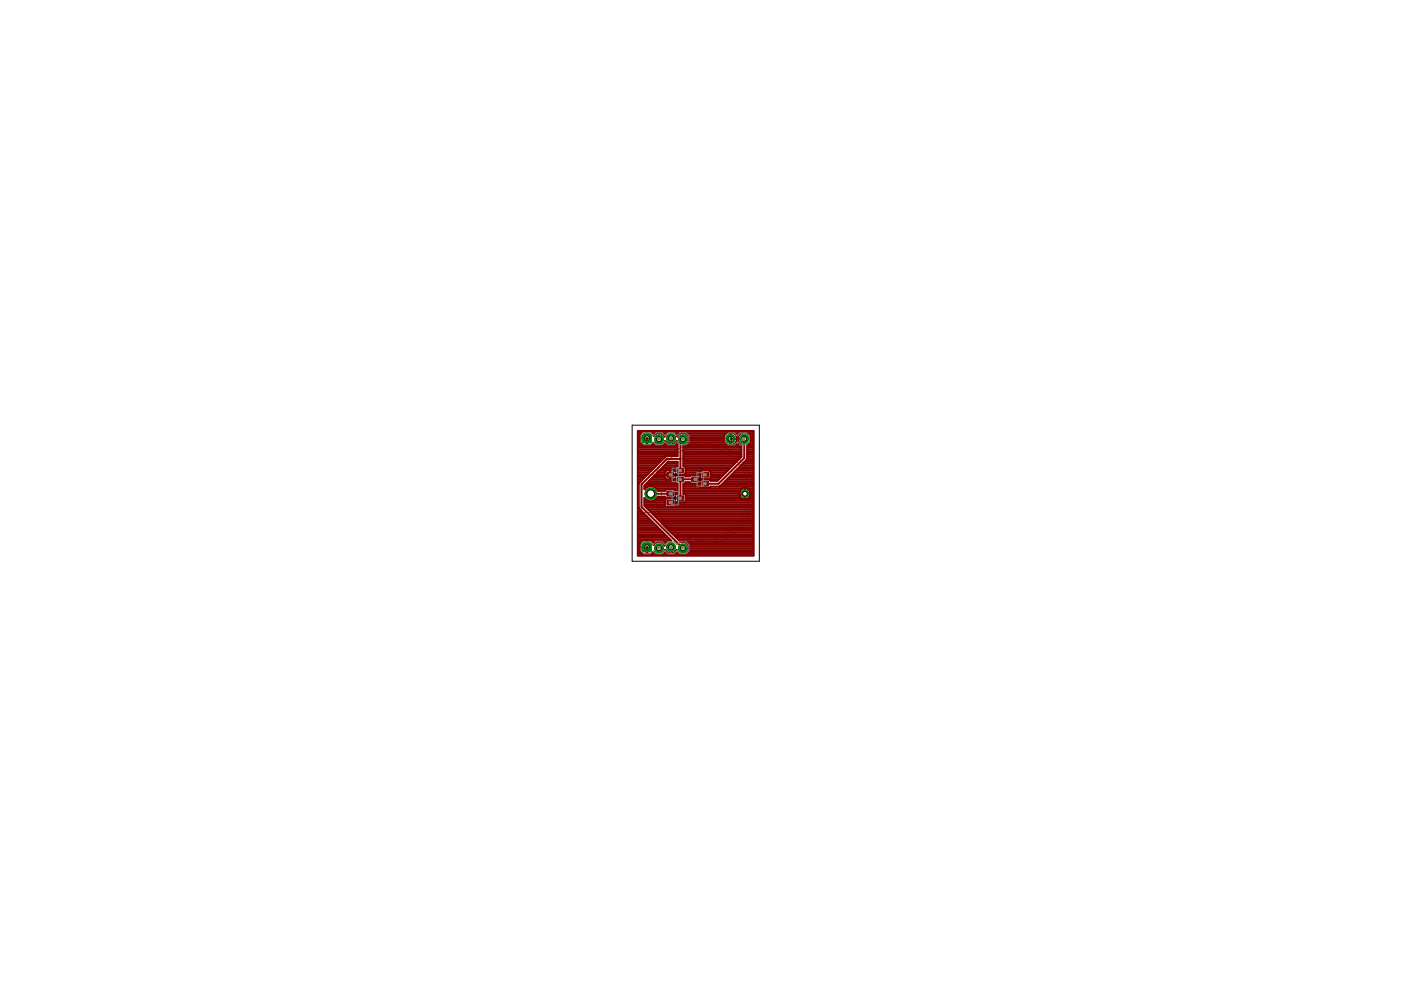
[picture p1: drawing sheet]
<svg xmlns="http://www.w3.org/2000/svg" width="297mm" height="210mm" viewBox="0 0 297 210" stroke-linecap="round" stroke-linejoin="round" font-family="sans-serif">
<path d="M156.9 104.7h2.1M157.9 103.7v2" fill="none" stroke="#000" stroke-width=".21"/>
<g fill="none" stroke="#808080" stroke-width=".21">
<path d="M136 100.7h3a10.8 10.8 0 0 1 16.5-4.6 10.8 10.8 0 0 1 0 17.1 10.8 10.8 0 0 1-16.5-4.5h-3zM139.8 104.6h.8M140.2 104.2v.8M155.2 104.6h.7"/>
<circle cx="148.9" cy="104.6" r="10"/>
</g>
<circle cx="157.9" cy="104.7" r=".76" fill="#008000" stroke="#008000" stroke-width=".21"/>
<circle cx="157.9" cy="104.7" r=".51" fill="#fff" stroke="#000" stroke-width=".21"/>
<circle cx="138" cy="104.7" r="1.21" fill="#008000" stroke="#008000" stroke-width=".21"/>
<circle cx="138" cy="104.7" r=".8" fill="#fff" stroke="#000" stroke-width=".21"/>
<path d="M136.2 115.1h1.9v1.8h-1.9z" fill="#008000" stroke="#008000" stroke-width=".21"/>
<circle cx="137.2" cy="116" r=".51" fill="#fff" stroke="#000" stroke-width=".21"/>
<circle cx="139.7" cy="116.3" r=".93" fill="#008000" stroke="#008000" stroke-width=".21"/>
<circle cx="139.7" cy="116.3" r=".51" fill="#fff" stroke="#000" stroke-width=".21"/>
<circle cx="142.3" cy="116" r=".93" fill="#008000" stroke="#008000" stroke-width=".21"/>
<circle cx="142.3" cy="116" r=".51" fill="#fff" stroke="#000" stroke-width=".21"/>
<circle cx="144.8" cy="116.3" r=".93" fill="#008000" stroke="#008000" stroke-width=".21"/>
<circle cx="144.8" cy="116.3" r=".51" fill="#fff" stroke="#000" stroke-width=".21"/>
<path d="M136.2 92h1.9v1.8h-1.9z" fill="#008000" stroke="#008000" stroke-width=".21"/>
<circle cx="137.2" cy="92.9" r=".51" fill="#fff" stroke="#000" stroke-width=".21"/>
<circle cx="139.7" cy="93.2" r=".93" fill="#008000" stroke="#008000" stroke-width=".21"/>
<circle cx="139.7" cy="93.2" r=".51" fill="#fff" stroke="#000" stroke-width=".21"/>
<circle cx="142.3" cy="92.9" r=".93" fill="#008000" stroke="#008000" stroke-width=".21"/>
<circle cx="142.3" cy="92.9" r=".51" fill="#fff" stroke="#000" stroke-width=".21"/>
<circle cx="144.8" cy="93.2" r=".93" fill="#008000" stroke="#008000" stroke-width=".21"/>
<circle cx="144.8" cy="93.2" r=".51" fill="#fff" stroke="#000" stroke-width=".21"/>
<circle cx="154.9" cy="93" r=".93" fill="#008000" stroke="#008000" stroke-width=".21"/>
<circle cx="154.9" cy="93" r=".51" fill="#fff" stroke="#000" stroke-width=".21"/>
<circle cx="157.8" cy="93" r=".93" fill="#008000" stroke="#008000" stroke-width=".21"/>
<circle cx="157.8" cy="93" r=".51" fill="#fff" stroke="#000" stroke-width=".21"/>
<g fill="#800000" stroke="#800000" stroke-width=".21">
<path d="M143.6 105.1h1.4v1.1h-1.4z"/>
<path d="M141.4 106.1h1.4v1h-1.4z"/>
<path d="M141.4 104.2h1.4v1h-1.4z"/>
<path d="M146.6 101.1h1.4v1h-1.4z"/>
<path d="M148.8 100.2h1.4v1h-1.4z"/>
<path d="M148.8 102.1h1.4v1h-1.4z"/>
<path d="M141.4 100.2h1.4v1h-1.4z"/>
<path d="M143.6 99.3h1.4v1h-1.4z"/>
<path d="M143.6 101.1h1.4v1.1h-1.4z"/>
</g>
<g fill="none" stroke="#800000" stroke-width=".42">
<path d="M135.2 91.4h24.6v26.4h-24.6zM135.2 93.1h.6M135.2 99.8h2.9M135.2 99.4h3.2M135.2 99.1h3.6M135.2 98.7h4M135.2 98.3h4.4M135.2 97.9h4.7M135.2 97.6h5.1M135.2 97.2h5.5M135.2 96.8h5.9M135.2 96.4h8.5"/>
<path d="M135.2 96.1h8.5M135.2 95.7h8.5M135.2 95.3h8.5M135.2 94.9h8.5M135.2 94.6h8.5M135.2 94.2h.8M135.2 93.8h.6M135.2 93.5h.6M135.2 92.7h.6M135.2 92.3h.6M135.2 91.9h.6M135.2 91.6h.8"/>
<path d="M136 94.2l-.2-.3v-1h1.4v1.4l1.2-.1M137.1 93.1h.1M137.1 94.2h.1M137.1 93.8h.1M137.1 93.5h.1M137.1 92.7h.1M137.1 92.3h.1M137.1 91.9h.1M137.1 91.6h.1M138.3 91.6h3.6M138.4 94.2h.5M138.6 92.4l-.2-.8-1.2-.1v1.4h-1.4v-1l.2-.3 1.1-.1v2.8l-1.1-.1"/>
<path d="M138.6 92.4a1.33 1.33 0 0 1 2.3 .2 1.35 1.35 0 0 1 1.4-1.1 1.35 1.35 0 0 1 1.3 1.1 1.36 1.36 0 0 1 1.6-.8 1.36 1.36 0 0 1 .9 1.6M138.6 92.4h.1M138.6 92.3h.1M138.6 91.9h.5M139.8 99.8h1.3M140.2 99.4h3M140.3 91.9h1M140.5 99.1h2.7M140.6 94.2h1.3M140.8 92.3h.2M140.9 98.7h2.8M140.9 93.8h.4"/>
<path d="M141.3 98.3h2.4M141.6 97.9h2.1M142 99.8h.1M142.6 91.6h17.2M142.7 94.2h1M143 99.8h.2M143.2 91.9h1M143.2 93.8h.4M143.5 92.3h.2M143.7 93.9v2.8l-2.6 .1-5.6 5.6-.1 5.2 .3 .4M143.7 93.9l-.2-.4a1.33 1.33 0 0 1-1.2 .8 1.33 1.33 0 0 1-1.3-.8 1.36 1.36 0 0 1-1.1 1 1.36 1.36 0 0 1-1.3-.6l-.2 .3M143.7 93.9h.1"/>
<path d="M144.3 97.3h-2.9l-5.4 5.4v4.8l8.8 8.8M144.8 93.2l-.5 .5v6.1M144.9 98.7h10.5M144.9 98.3h10.8M144.9 97.9h11.2M144.9 97.6h11.6M144.9 97.2h12M144.9 96.8h12.3M144.9 96.4h12.3M144.9 96.1h12.3M144.9 95.7h12.3M144.9 95.3h12.3"/>
<path d="M144.9 94.9h12.3M144.9 94.6h12.3M145.4 99.1h9.6M145.4 99.8h3.2M145.4 99.4h9.2M145.4 91.9h8.6M145.6 94.2h8.5M145.9 92.3h7.8M146 93.8h7.7M146 92.7h7.5M146.1 93.4a1.25 1.25 0 0 1-1.2 1.1v4.3h.2l.3 .3v1.3l-.3 .2h-1.7l-.2-.1v.1h-2.3v-.6l.3-.2 .8-.1v2M146.1 93.1h10.3"/>
<path d="M146.1 93.5h7.4M150.4 99.8h3.8M153.7 92.3l.5-.5 .6-.1v2.7a1.4 1.4 0 0 1-1.3-1.3M153.7 92.3l-.2 .7h2.8l-.2-.7M154.8 94.2h.1M154.8 93.8h.1M154.8 93.5h.1M154.8 92.7h.1M154.8 92.3h.1M154.8 91.9h.1M155.7 94.2h1.3M155.7 91.9h1.3"/>
<path d="M156 99.8h3.8M156.1 93.8h.6M156.1 92.3l-.5-.5-.7-.1v2.7a1.4 1.4 0 0 0 1.4-1.3M156.1 92.3h.5M156.2 93.5h.3M156.2 92.7h.3M156.3 99.4h3.5M156.6 92.3a1.37 1.37 0 0 1 1.9-.4 1.37 1.37 0 0 1 .4 1.9M156.6 92.3l-.2 .5 .2 1M156.6 93.8l.6 .5v2.6M156.7 99.1h3.1M157.1 98.7h2.7"/>
<path d="M157.2 96.9l-5.1 5.1h-1.5l-.2-.3M157.5 98.3h2.3M157.8 93v4.1l-5.5 5.5h-2.8M157.8 97.9h2M158.2 97.6h1.6M158.4 97.2h1.4M158.4 96.8h1.4M158.4 96.4h1.4M158.4 96.1h1.4M158.4 95.7h1.4M158.4 95.3h1.4M158.4 94.9h1.4"/>
<path d="M158.4 94.6h1.4M158.5 94.2h-.1l-.1 3.3-5.8 5.7M158.5 94.2h1.3M158.6 91.9h1.2M158.9 93.8l-.4 .4M158.9 93.8h.9M158.9 92.3h.9M159.1 93.5h.7M159.1 92.7h.7M159.1 93.1h.7M135.2 101.7h1M135.2 117.4h3.7"/>
<path d="M135.2 106.5h.2M135.2 103.2h.2M135.2 117h.6M135.2 116.6h.6M135.2 116.3h.6M135.2 115.9h.6M135.2 115.5h.6M135.2 115.1h.6M135.2 114.8h.7M135.2 114.4h6.9M135.2 114h6.5M135.2 113.6h6.1"/>
<path d="M135.2 113.3h5.7M135.2 112.9h5.4M135.2 112.5h5M135.2 112.2h4.6M135.2 111.8h4.2M135.2 111.4h3.9M135.2 111h3.5M135.2 110.7h3.1M135.2 110.3h2.7M135.2 109.9h2.4M135.2 109.5h2M135.2 109.2h1.6"/>
<path d="M135.2 108.8h1.3M135.2 108.4h.9M135.2 108h.5M135.2 107.7h.2M135.2 107.3h.2M135.2 106.9h.2M135.2 106.2h.2M135.2 105.8h.2M135.2 105.4h.2M135.2 105.1h.2M135.2 104.7h.2M135.2 104.3h.2"/>
<path d="M135.2 103.9h.2M135.2 103.5h.2M135.2 102.8h.2M135.2 102.4h.3M135.2 102h.6M135.2 101.3h1.4M135.2 100.9h1.7M135.2 100.6h2.1M135.2 100.2h2.5M135.7 108l6.6 6.7a1.34 1.34 0 0 0-1.4 1 1.34 1.34 0 0 0-2.3-.2M135.8 117v-.9h1.4v1.3M135.8 117l.4 .4"/>
<path d="M136.6 106.5h4.4M136.6 103.2h.8M136.6 106.9h4.4M136.6 106.2h.8M136.6 105.8h.2M136.6 103.5h.2M136.7 107.3h4.3M136.8 102.8h6.9M137.1 107.7h22.7M137.1 117h.1M137.1 116.6h.1M137.1 116.3h.1"/>
<path d="M137.1 115.9h.1M137.1 115.5h.1M137.1 115.1h.1M137.1 114.8h.1M137.2 102.4h6.1M137.4 108h22.4M137.5 102h5.7M137.8 108.4h22M137.9 101.7h5.3M138 104.7h4.1M138 104.7h.1M138.2 108.8h21.6"/>
<path d="M138.3 101.3h2.6M138.5 114.8h3.2M138.5 106.2h2.5M138.6 103.2h5.1M138.6 109.2h21.2M138.6 115.5l-.2-.8-1.2-.1v1.4h-1.4l.1-1.2 .3-.2h.9v2.8M138.6 117h.1M138.6 115.5h.1M138.6 117l-.4 .4M138.6 117a1.4 1.4 0 0 0 1.9 .4M138.6 115.1h.3M138.7 100.9h2.2"/>
<path d="M138.9 109.5h20.9M139 100.6h1.9M139.1 105.8h2M139.1 103.5h4.6M139.3 109.9h20.5M139.4 105.4h1.7M139.4 103.9h1.7M139.4 100.2h1.5M139.7 110.3h20.1M140.1 110.7h19.7M140.4 111h19.4M140.5 117.4h3.5"/>
<path d="M140.5 115.1h.7M140.8 111.4h19M140.9 117l-.4 .4M140.9 117l.1-.4a1.33 1.33 0 0 0 1.3 .8 1.33 1.33 0 0 0 1.2-.8l.2 .4M140.9 117h.5M140.9 115.5h.1M141 105.3l.2 .3h1.8l.2-.2v.5l-.2-.2h-1.8l-.2 .2v1.4l.2 .2h1.8l.2-.2v-1l.2 .2M141 105.3h.1M141 105.3h-1.6a1.6 1.6 0 0 1-2.8 .3v1.6l7.8 7.8a1.35 1.35 0 0 1 1.5 .4 1.35 1.35 0 0 1 0 1.6M141 116.6h.1M141.2 111.8h18.6M141.5 112.2h18.3"/>
<path d="M141.9 112.5h17.9M142 101.3h.1M142 100.9h.1M142 100.6h.1M142 100.2h.1M142.3 112.9h17.5M142.7 113.3h17.1M143 113.6h16.8M143.1 105.8h.1M143.1 103.9h.6M143.1 105.4h.1M143.2 101.5l-.4 .2"/>
<path d="M143.2 117h.5M143.2 107.3h16.6M143.2 101.4v.9l.2 .3h.3v2.1l-.5 .2v-.9l-.2-.2h-1.8l-.2 .3h-1.5a1.6 1.6 0 0 0-2.9-.4v-.7l5.1-5.1h2v.9h-.3l-.2 .3v.9l-.4-.3h-.7v2M143.2 101.4v.1M143.2 106.5h16.6M143.2 106.9h16.6M143.2 104.7h.5M143.2 104.3h.5M143.2 100.6h.1M143.4 114h16.4M143.4 116.6h.1M143.7 117l.3 .4"/>
<path d="M143.8 114.4h16M144 117.4l.5 .2 1.1-.2M144.2 114.8h15.6M144.3 105.6h.1M144.9 103.2h3.5M144.9 104.7h13M144.9 104.3h11.9M144.9 103.9h12.1M144.9 103.5h12.6M144.9 102.8h3.5M145.2 100.6h3.2M145.3 102.4h1.1"/>
<path d="M145.3 100.9h.9M145.4 100.2h3M145.4 106.2h14.4M145.4 105.8h12.1M145.4 105.4h11.6M145.4 105.1h11.4M145.6 117.4h14.2M145.6 115.1h14.2M145.9 117l-.3 .4M145.9 117h13.9M145.9 115.5h13.9M146.1 116.6h13.7"/>
<path d="M146.1 115.9h13.7M146.1 116.3h13.7M146.2 100.9l-.8 .1-.3-.3h-1.7l-.2 .2v-.1h-2.3v.6l.4 .3M146.2 100.9l.3-.2h1.7l.2 .2M147.3 101.6h-3v4M148.3 102.4h.1M148.4 100.9v-.9l.3-.2h1.7l.2 .2v1.3l-.2 .3h-1.7l-.3-.3v.6l.3-.2M148.4 100.9h.1M148.4 101.7h4M150.6 101.3h2.2M150.6 100.9h2.5M150.6 100.6h2.9"/>
<path d="M150.6 100.2h3.3M153 102.8h6.8M153.4 102.4h6.4M153.7 102h6.1M154.1 101.7h5.7M154.5 101.3h5.3M154.9 100.9h4.9M155.2 100.6h4.6M155.6 100.2h4.2M156.7 104.7h2.5M156.7 104.7v.1M156.7 104.8l.3 .7"/>
<path d="M157 105.5l.5 .3M157.5 103.5h.4v2.4l-.4-.1M157.5 103.5a1.18 1.18 0 0 0-.8 1.1h2.5l-.2-.6-.6-.5M157.9 105.8h.1M157.9 105.4h.1M157.9 105.1h.1M157.9 104.3h.1M157.9 103.9h.1M157.9 103.5h.1M158 103.5h.1M158 105.9h.1M158 103.5v2.4"/>
<path d="M158 104.7h1.8M158 103.5h.4M158.4 105.8h1.4M158.4 103.5h1.4M158.9 105.4h.9M158.9 103.9h.9M159.1 105.1h.7M159.1 104.3h.7M159.2 104.8a1.24 1.24 0 0 1-1.2 1.1M159.2 104.7v.1M159.8 103.2h-9.2l-.2 .3h-1.7l-.3-.3v-.9l-.2 .2h-1.7l-.3-.3h-.8l-.3 .4h-.2v2.1h.3l.2 .3v1.3l-.2 .2"/>
</g>
<circle cx="157.9" cy="104.7" r=".76" fill="#008000" stroke="#008000" stroke-width=".21"/>
<circle cx="157.9" cy="104.7" r=".51" fill="#fff" stroke="#000" stroke-width=".21"/>
<circle cx="138" cy="104.7" r="1.21" fill="#008000" stroke="#008000" stroke-width=".21"/>
<circle cx="138" cy="104.7" r=".8" fill="#fff" stroke="#000" stroke-width=".21"/>
<path d="M136.2 115.1h1.9v1.8h-1.9z" fill="#008000" stroke="#008000" stroke-width=".21"/>
<circle cx="137.2" cy="116" r=".51" fill="#fff" stroke="#000" stroke-width=".21"/>
<circle cx="139.7" cy="116.3" r=".93" fill="#008000" stroke="#008000" stroke-width=".21"/>
<circle cx="139.7" cy="116.3" r=".51" fill="#fff" stroke="#000" stroke-width=".21"/>
<circle cx="142.3" cy="116" r=".93" fill="#008000" stroke="#008000" stroke-width=".21"/>
<circle cx="142.3" cy="116" r=".51" fill="#fff" stroke="#000" stroke-width=".21"/>
<circle cx="144.8" cy="116.3" r=".93" fill="#008000" stroke="#008000" stroke-width=".21"/>
<circle cx="144.8" cy="116.3" r=".51" fill="#fff" stroke="#000" stroke-width=".21"/>
<path d="M136.2 92h1.9v1.8h-1.9z" fill="#008000" stroke="#008000" stroke-width=".21"/>
<circle cx="137.2" cy="92.9" r=".51" fill="#fff" stroke="#000" stroke-width=".21"/>
<circle cx="139.7" cy="93.2" r=".93" fill="#008000" stroke="#008000" stroke-width=".21"/>
<circle cx="139.7" cy="93.2" r=".51" fill="#fff" stroke="#000" stroke-width=".21"/>
<circle cx="142.3" cy="92.9" r=".93" fill="#008000" stroke="#008000" stroke-width=".21"/>
<circle cx="142.3" cy="92.9" r=".51" fill="#fff" stroke="#000" stroke-width=".21"/>
<circle cx="144.8" cy="93.2" r=".93" fill="#008000" stroke="#008000" stroke-width=".21"/>
<circle cx="144.8" cy="93.2" r=".51" fill="#fff" stroke="#000" stroke-width=".21"/>
<circle cx="154.9" cy="93" r=".93" fill="#008000" stroke="#008000" stroke-width=".21"/>
<circle cx="154.9" cy="93" r=".51" fill="#fff" stroke="#000" stroke-width=".21"/>
<circle cx="157.8" cy="93" r=".93" fill="#008000" stroke="#008000" stroke-width=".21"/>
<circle cx="157.8" cy="93" r=".51" fill="#fff" stroke="#000" stroke-width=".21"/>
<path d="M136.5 91.8h1.3l.7 .6 .6-.6h1.3l.6 .6 .6-.6h1.3l.6 .6 .7-.6h1.2l.7 .6v1.3l-.7 .6h-1.2l-.7-.6-.6 .6h-1.3l-.6-.6-.6 .6h-1.3l-.6-.6-.7 .6h-1.3l-.6-.6v-1.3zM142.5 99.3h1.3v2.8h-1.3zM153.8 92.4l.6-.6h1.3l.6 .6 .7-.6h1.2l.7 .6v1.3l-.7 .6h-1.2l-.7-.6-.6 .6h-1.3l-.6-.6zM136.5 114.9h1.3l.7 .6 .6-.6h1.3l.6 .6 .6-.6h1.3l.6 .6 .7-.6h1.2l.7 .6v1.3l-.7 .6h-1.2l-.7-.6-.6 .6h-1.3l-.6-.6-.6 .6h-1.3l-.6-.6-.7 .6h-1.3l-.6-.6v-1.3zM142.5 104.2h1.3v2.9h-1.3zM147.8 100.2h1.3v2.8h-1.3z" fill="none" stroke="#808080" stroke-width=".21"/>
<g fill="#808080" stroke="#808080" stroke-width=".21">
<path d="M143.9 105.4h.6v.5h-.6z"/>
<path d="M141.9 106.3h.6v.5h-.6z"/>
<path d="M141.9 104.5h.6v.4h-.6z"/>
<path d="M147.1 101.4h.6v.5h-.6z"/>
<path d="M149.1 100.4h.6v.5h-.6z"/>
<path d="M149.1 102.3h.6v.5h-.6z"/>
<path d="M144.5 115.9h.6v.5h-.6z"/>
<path d="M142 115.9h.5v.5h-.5z"/>
<path d="M139.5 115.9h.5v.5h-.5z"/>
<path d="M136.9 115.9h.5v.5h-.5z"/>
<path d="M144.5 92.8h.6v.5h-.6z"/>
<path d="M142 92.8h.5v.5h-.5z"/>
<path d="M139.5 92.8h.5v.5h-.5z"/>
<path d="M136.9 92.8h.5v.5h-.5z"/>
<path d="M154.8 92.8h.6v.5h-.6z"/>
<path d="M157.3 92.8h.6v.5h-.6z"/>
<path d="M141.9 100.5h.6v.4h-.6z"/>
<path d="M143.9 99.5h.6v.5h-.6z"/>
<path d="M143.9 101.4h.6v.5h-.6z"/>
</g>
<g fill="none" stroke="#000" stroke-width=".21">
<path d="M134 90.1h27v28.9h-27zM136.9 93h.6M137.2 92.8v.5M154.8 93h.5M155.1 92.8v.5M136.9 116.1h.6M137.2 115.9v.5M142.9 100.7h.6M142.9 105.6h.6M143.2 100.4v.6M143.2 105.3v.6M148.1 101.6h.6"/>
<path d="M148.4 101.3v.6"/>
</g>
</svg>
